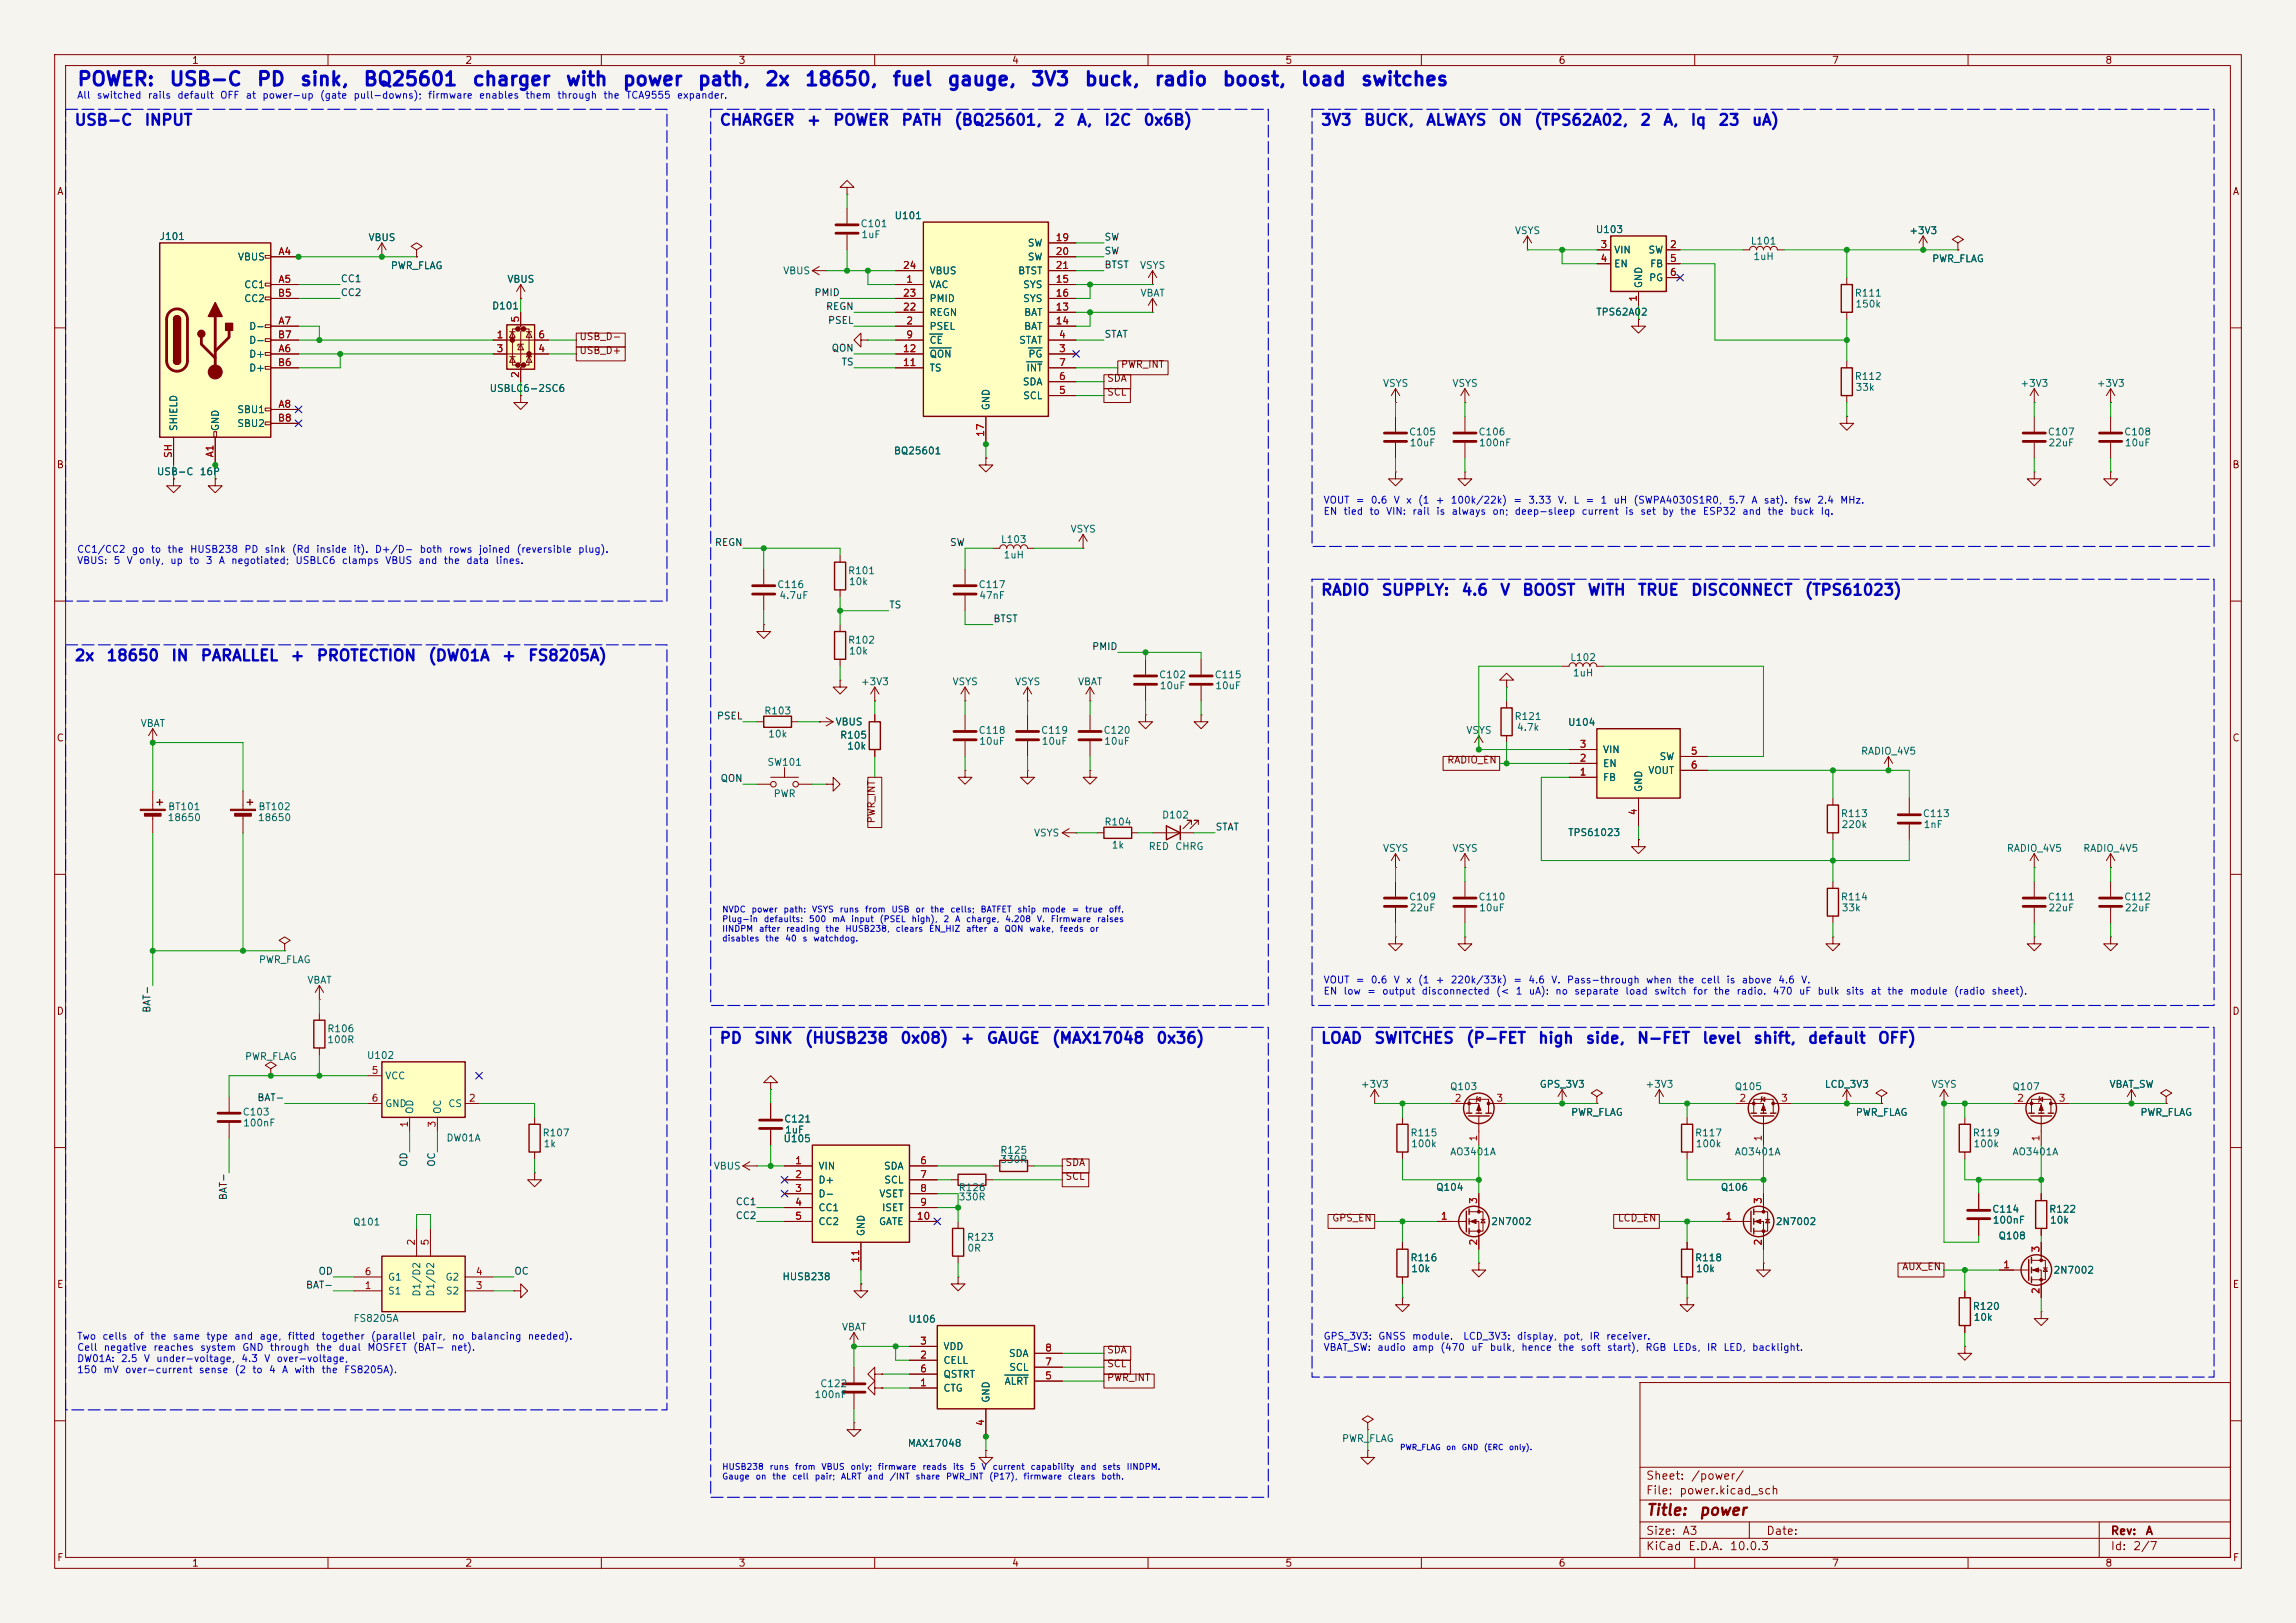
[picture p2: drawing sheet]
<svg xmlns="http://www.w3.org/2000/svg" width="420mm" height="297mm" viewBox="0 0 420 297" stroke-linecap="round" stroke-linejoin="round" font-family="sans-serif">
<defs><g id="words">
<g font-size="2.5" fill="#0000c2">
<text x="14" y="16.3">POWER:</text>
<text x="30.8" y="16.3">USB-C</text>
<text x="46.8" y="16.3">PD</text>
<text x="54.7" y="16.3">sink,</text>
<text x="66.3" y="16.3">BQ25601</text>
<text x="86.3" y="16.3">charger</text>
<text x="103.3" y="16.3">with</text>
<text x="113.7" y="16.3">power</text>
<text x="127.5" y="16.3">path,</text>
<text x="139.8" y="16.3">2x</text>
<text x="147.1" y="16.3">18650,</text>
<text x="163.1" y="16.3">fuel</text>
<text x="173.1" y="16.3">gauge,</text>
<text x="188.4" y="16.3">3V3</text>
<text x="198.2" y="16.3">buck,</text>
<text x="211" y="16.3">radio</text>
<text x="223.5" y="16.3">boost,</text>
<text x="237.8" y="16.3">load</text>
<text x="248.8" y="16.3">switches</text>
</g>
<g font-size="2" fill="#0000c2">
<text x="13.5" y="23.4">USB-C</text>
<text x="26.3" y="23.4">INPUT</text>
<text x="131.5" y="23.4">CHARGER</text>
<text x="147.4" y="23.4">+</text>
<text x="152.2" y="23.4">POWER</text>
<text x="164.8" y="23.4">PATH</text>
<text x="174.4" y="23.4">(BQ25601,</text>
<text x="192.6" y="23.4">2</text>
<text x="196.9" y="23.4">A,</text>
<text x="201.9" y="23.4">I2C</text>
<text x="209" y="23.4">0x6B)</text>
<text x="241.5" y="23.4">3V3</text>
<text x="249.3" y="23.4">BUCK,</text>
<text x="260.7" y="23.4">ALWAYS</text>
<text x="274" y="23.4">ON</text>
<text x="280.5" y="23.4">(TPS62A02,</text>
<text x="299.9" y="23.4">2</text>
<text x="304.1" y="23.4">A,</text>
<text x="309.1" y="23.4">Iq</text>
<text x="314.2" y="23.4">23</text>
<text x="320.3" y="23.4">uA)</text>
<text x="241.5" y="109.5">RADIO</text>
<text x="252.6" y="109.5">SUPPLY:</text>
<text x="267.2" y="109.5">4.6</text>
<text x="274.3" y="109.5">V</text>
<text x="278.3" y="109.5">BOOST</text>
<text x="290.3" y="109.5">WITH</text>
<text x="299.4" y="109.5">TRUE</text>
<text x="309.2" y="109.5">DISCONNECT</text>
<text x="330" y="109.5">(TPS61023)</text>
<text x="13.5" y="121.5">2x</text>
<text x="19.3" y="121.5">18650</text>
<text x="31.2" y="121.5">IN</text>
<text x="36.6" y="121.5">PARALLEL</text>
<text x="53" y="121.5">+</text>
<text x="57.8" y="121.5">PROTECTION</text>
<text x="78.2" y="121.5">(DW01A</text>
<text x="91.7" y="121.5">+</text>
<text x="96.5" y="121.5">FS8205A)</text>
<text x="131.5" y="191.4">PD</text>
<text x="137.8" y="191.4">SINK</text>
<text x="147.1" y="191.4">(HUSB238</text>
<text x="164.6" y="191.4">0x08)</text>
<text x="175.6" y="191.4">+</text>
<text x="180.4" y="191.4">GAUGE</text>
<text x="192.3" y="191.4">(MAX17048</text>
<text x="211.4" y="191.4">0x36)</text>
<text x="241.5" y="191.4">LOAD</text>
<text x="251.3" y="191.4">SWITCHES</text>
<text x="268.1" y="191.4">(P-FET</text>
<text x="281.2" y="191.4">high</text>
<text x="289.9" y="191.4">side,</text>
<text x="299.3" y="191.4">N-FET</text>
<text x="311.3" y="191.4">level</text>
<text x="320.6" y="191.4">shift,</text>
<text x="330.6" y="191.4">default</text>
<text x="343.4" y="191.4">OFF)</text>
</g>
<g font-size="2" fill="#840000">
<text x="301" y="277.8">Title:</text>
<text x="310.7" y="277.8">power</text>
</g>
<g font-size="1.5" fill="#840000">
<text x="301" y="273.8">File:</text>
<text x="301" y="271.1">Sheet:</text>
<text x="307.1" y="273.8">power.kicad_sch</text>
<text x="309.2" y="271.1">/power/</text>
<text x="301" y="281.2">Size:</text>
<text x="307.6" y="281.2">A3</text>
<text x="323" y="281.2">Date:</text>
<text x="386" y="281.2">Rev:</text>
<text x="392.4" y="281.2">A</text>
<text x="301" y="284">KiCad</text>
<text x="308.7" y="284">E.D.A.</text>
<text x="316.3" y="284">10.0.3</text>
<text x="386" y="284">Id:</text>
<text x="390.1" y="284">2/7</text>
</g>
<g font-size="1.3" fill="#840000">
<text x="35" y="12">1</text>
<text x="85" y="12">2</text>
<text x="135" y="12">3</text>
<text x="185" y="12">4</text>
<text x="235" y="12">5</text>
<text x="285" y="12">6</text>
<text x="335" y="12">7</text>
<text x="385" y="12">8</text>
<text x="10.3" y="36">A</text>
<text x="408.3" y="36">A</text>
<text x="105.9" y="65.1">USB_D+</text>
<text x="105.9" y="62.5">USB_D-</text>
<text x="202.4" y="70.2">SDA</text>
<text x="204.9" y="67.6">PWR_INT</text>
<text x="202.4" y="72.7">SCL</text>
<text x="10.3" y="86">B</text>
<text x="408.2" y="86">B</text>
<text x="10.3" y="136">C</text>
<text x="408.2" y="136">C</text>
<text x="264.6" y="140">RADIO_EN</text>
<text x="160.3" y="150.8" transform="rotate(-90 160.3 150.8)">PWR_INT</text>
<text x="10.3" y="186">D</text>
<text x="408.2" y="186">D</text>
<text x="194.8" y="213.7">SDA</text>
<text x="194.8" y="216.2">SCL</text>
<text x="243.6" y="223.8">GPS_EN</text>
<text x="295.8" y="223.8">LCD_EN</text>
<text x="347.8" y="232.7">AUX_EN</text>
<text x="10.3" y="236">E</text>
<text x="408.3" y="236">E</text>
<text x="202.4" y="250.5">SCL</text>
<text x="202.4" y="248">SDA</text>
<text x="202.4" y="253">PWR_INT</text>
<text x="10.3" y="286">F</text>
<text x="35" y="287">1</text>
<text x="85" y="287">2</text>
<text x="135" y="287">3</text>
<text x="185" y="287">4</text>
<text x="235" y="287">5</text>
<text x="285" y="287">6</text>
<text x="335" y="287">7</text>
<text x="385" y="287">8</text>
<text x="408.3" y="286">F</text>
</g>
<g font-size="1.3" fill="#0000c2">
<text x="14" y="18.4">All</text>
<text x="17.6" y="18.4">switched</text>
<text x="26.9" y="18.4">rails</text>
<text x="32.3" y="18.4">default</text>
<text x="40.2" y="18.4">OFF</text>
<text x="44.8" y="18.4">at</text>
<text x="47.9" y="18.4">power-up</text>
<text x="58.4" y="18.4">(gate</text>
<text x="64.6" y="18.4">pull-downs);</text>
<text x="78.2" y="18.4">firmware</text>
<text x="87.5" y="18.4">enables</text>
<text x="96" y="18.4">them</text>
<text x="101.8" y="18.4">through</text>
<text x="110.3" y="18.4">the</text>
<text x="114.4" y="18.4">TCA9555</text>
<text x="123.7" y="18.4">expander.</text>
<text x="242" y="92.5">VOUT</text>
<text x="242" y="94.5">EN</text>
<text x="245.7" y="94.5">tied</text>
<text x="247.9" y="92.5">=</text>
<text x="250.4" y="94.5">to</text>
<text x="250.6" y="92.5">0.6</text>
<text x="253.4" y="94.5">VIN:</text>
<text x="254.8" y="92.5">V</text>
<text x="257.1" y="92.5">x</text>
<text x="258.2" y="94.5">rail</text>
<text x="259.3" y="92.5">(1</text>
<text x="262.5" y="92.5">+</text>
<text x="262.6" y="94.5">is</text>
<text x="265.3" y="92.5">100k/22k)</text>
<text x="265.4" y="94.5">always</text>
<text x="272.9" y="94.5">on;</text>
<text x="276.7" y="92.5">=</text>
<text x="276.9" y="94.5">deep-sleep</text>
<text x="279.4" y="92.5">3.33</text>
<text x="284.9" y="92.5">V.</text>
<text x="287.7" y="92.5">L</text>
<text x="289.2" y="94.5">current</text>
<text x="289.9" y="92.5">=</text>
<text x="292.7" y="92.5">1</text>
<text x="295" y="92.5">uH</text>
<text x="297.1" y="94.5">is</text>
<text x="298.7" y="92.5">(SWPA4030S1R0,</text>
<text x="299.9" y="94.5">set</text>
<text x="303.9" y="94.5">by</text>
<text x="307.2" y="94.5">the</text>
<text x="311.4" y="94.5">ESP32</text>
<text x="316.1" y="92.5">5.7</text>
<text x="318.6" y="94.5">and</text>
<text x="320.3" y="92.5">A</text>
<text x="322.5" y="92.5">sat).</text>
<text x="323.2" y="94.5">the</text>
<text x="327.3" y="94.5">buck</text>
<text x="328" y="92.5">fsw</text>
<text x="332.3" y="92.5">2.4</text>
<text x="332.9" y="94.5">Iq.</text>
<text x="336.5" y="92.5">MHz.</text>
<text x="14" y="101.5">CC1/CC2</text>
<text x="24" y="101.5">go</text>
<text x="27.5" y="101.5">to</text>
<text x="30.5" y="101.5">the</text>
<text x="34.6" y="101.5">HUSB238</text>
<text x="44.6" y="101.5">PD</text>
<text x="48.3" y="101.5">sink</text>
<text x="53.3" y="101.5">(Rd</text>
<text x="57.7" y="101.5">inside</text>
<text x="64.5" y="101.5">it).</text>
<text x="68.5" y="101.5">D+/D-</text>
<text x="76.7" y="101.5">both</text>
<text x="82" y="101.5">rows</text>
<text x="87.5" y="101.5">joined</text>
<text x="94.4" y="101.5">(reversible</text>
<text x="105.6" y="101.5">plug).</text>
<text x="14" y="103.5">VBUS:</text>
<text x="20.7" y="103.5">5</text>
<text x="23.1" y="103.5">V</text>
<text x="25.3" y="103.5">only,</text>
<text x="31" y="103.5">up</text>
<text x="34.5" y="103.5">to</text>
<text x="37.5" y="103.5">3</text>
<text x="39.9" y="103.5">A</text>
<text x="42.2" y="103.5">negotiated;</text>
<text x="53.9" y="103.5">USBLC6</text>
<text x="62.4" y="103.5">clamps</text>
<text x="70.4" y="103.5">VBUS</text>
<text x="76.4" y="103.5">and</text>
<text x="81" y="103.5">the</text>
<text x="85.2" y="103.5">data</text>
<text x="90.5" y="103.5">lines.</text>
<text x="242" y="180.3">VOUT</text>
<text x="242" y="182.3">EN</text>
<text x="245.7" y="182.3">low</text>
<text x="247.9" y="180.3">=</text>
<text x="250" y="182.3">=</text>
<text x="250.6" y="180.3">0.6</text>
<text x="252.7" y="182.3">output</text>
<text x="254.8" y="180.3">V</text>
<text x="257.1" y="180.3">x</text>
<text x="259.3" y="180.3">(1</text>
<text x="259.9" y="182.3">disconnected</text>
<text x="262.5" y="180.3">+</text>
<text x="265.3" y="180.3">220k/33k)</text>
<text x="273.6" y="182.3">(&lt;</text>
<text x="276.7" y="180.3">=</text>
<text x="277.1" y="182.3">1</text>
<text x="279.4" y="180.3">4.6</text>
<text x="279.5" y="182.3">uA):</text>
<text x="283.6" y="180.3">V.</text>
<text x="284.4" y="182.3">no</text>
<text x="286.5" y="180.3">Pass-through</text>
<text x="287.9" y="182.3">separate</text>
<text x="297.2" y="182.3">load</text>
<text x="301" y="180.3">when</text>
<text x="302.5" y="182.3">switch</text>
<text x="306.9" y="180.3">the</text>
<text x="309.6" y="182.3">for</text>
<text x="311" y="180.3">cell</text>
<text x="313.4" y="182.3">the</text>
<text x="315.7" y="180.3">is</text>
<text x="317.5" y="182.3">radio.</text>
<text x="318.5" y="180.3">above</text>
<text x="324.1" y="182.3">470</text>
<text x="325.2" y="180.3">4.6</text>
<text x="328.9" y="182.3">uF</text>
<text x="329.4" y="180.3">V.</text>
<text x="332.4" y="182.3">bulk</text>
<text x="337.5" y="182.3">sits</text>
<text x="342.1" y="182.3">at</text>
<text x="345.1" y="182.3">the</text>
<text x="349.3" y="182.3">module</text>
<text x="357.3" y="182.3">(radio</text>
<text x="364.2" y="182.3">sheet).</text>
<text x="14" y="245.5">Two</text>
<text x="18.6" y="245.5">cells</text>
<text x="24.3" y="245.5">of</text>
<text x="27.4" y="245.5">the</text>
<text x="31.5" y="245.5">same</text>
<text x="37.6" y="245.5">type</text>
<text x="42.7" y="245.5">and</text>
<text x="47.4" y="245.5">age,</text>
<text x="52.5" y="245.5">fitted</text>
<text x="58.7" y="245.5">together</text>
<text x="67.7" y="245.5">(parallel</text>
<text x="77.1" y="245.5">pair,</text>
<text x="82.5" y="245.5">no</text>
<text x="86" y="245.5">balancing</text>
<text x="96.4" y="245.5">needed).</text>
<text x="242" y="245.5">GPS_3V3:</text>
<text x="252" y="245.5">GNSS</text>
<text x="258.2" y="245.5">module.</text>
<text x="267.5" y="245.5">LCD_3V3:</text>
<text x="277.4" y="245.5">display,</text>
<text x="285.8" y="245.5">pot,</text>
<text x="290.6" y="245.5">IR</text>
<text x="293.7" y="245.5">receiver.</text>
<text x="14" y="247.5">Cell</text>
<text x="14" y="249.6">DW01A:</text>
<text x="14" y="251.6">150</text>
<text x="18.8" y="251.6">mV</text>
<text x="18.9" y="247.5">negative</text>
<text x="22" y="249.6">2.5</text>
<text x="22.8" y="251.6">over-current</text>
<text x="26.2" y="249.6">V</text>
<text x="28" y="247.5">reaches</text>
<text x="28.5" y="249.6">under-voltage,</text>
<text x="36.3" y="251.6">sense</text>
<text x="36.5" y="247.5">system</text>
<text x="42.8" y="251.6">(2</text>
<text x="44" y="249.6">4.3</text>
<text x="44.2" y="247.5">GND</text>
<text x="46" y="251.6">to</text>
<text x="48.2" y="249.6">V</text>
<text x="49.1" y="251.6">4</text>
<text x="49.2" y="247.5">through</text>
<text x="50.5" y="249.6">over-voltage,</text>
<text x="51.5" y="251.6">A</text>
<text x="53.7" y="251.6">with</text>
<text x="57.7" y="247.5">the</text>
<text x="58.7" y="251.6">the</text>
<text x="61.8" y="247.5">dual</text>
<text x="62.8" y="251.6">FS8205A).</text>
<text x="67.1" y="247.5">MOSFET</text>
<text x="75.5" y="247.5">(BAT-</text>
<text x="82.4" y="247.5">net).</text>
<text x="242" y="247.5">VBAT_SW:</text>
<text x="251.8" y="247.5">audio</text>
<text x="258.2" y="247.5">amp</text>
<text x="263.4" y="247.5">(470</text>
<text x="269" y="247.5">uF</text>
<text x="272.4" y="247.5">bulk,</text>
<text x="278.2" y="247.5">hence</text>
<text x="284.9" y="247.5">the</text>
<text x="289" y="247.5">soft</text>
<text x="293.8" y="247.5">start),</text>
<text x="300.9" y="247.5">RGB</text>
<text x="305.9" y="247.5">LEDs,</text>
<text x="312.1" y="247.5">IR</text>
<text x="315.2" y="247.5">LED,</text>
<text x="320.4" y="247.5">backlight.</text>
</g>
<g font-size="1.3" fill="#006464">
<text x="157.3" y="41.9">C101</text>
<text x="163.5" y="40.4">U101</text>
<text x="29.1" y="44.2">J101</text>
<text x="43.4" y="48">VBUS</text>
<text x="67.3" y="44.4">VBUS</text>
<text x="157.5" y="43.9">1uF</text>
<text x="187.9" y="45.4">SW</text>
<text x="187.9" y="48">SW</text>
<text x="277" y="43.2">VSYS</text>
<text x="291.8" y="43">U103</text>
<text x="295.1" y="46.7">VIN</text>
<text x="301.4" y="46.7">SW</text>
<text x="320.2" y="45.1">L101</text>
<text x="320.6" y="47.9">1uH</text>
<text x="349.1" y="43.2">+3V3</text>
<text x="44.6" y="53">CC1</text>
<text x="71.4" y="49.6">PWR_FLAG</text>
<text x="92.7" y="52">VBUS</text>
<text x="143.2" y="50.5">VBUS</text>
<text x="169.9" y="53">VAC</text>
<text x="169.9" y="50.5">VBUS</text>
<text x="186.1" y="50.5">BTST</text>
<text x="187" y="53">SYS</text>
<text x="208.4" y="49.5">VSYS</text>
<text x="295.1" y="49.2">EN</text>
<text x="300.7" y="52.8" transform="rotate(-90 300.7 52.8)">GND</text>
<text x="301.5" y="51.8">PG</text>
<text x="301.7" y="49.2">FB</text>
<text x="353.3" y="48.3">PWR_FLAG</text>
<text x="44.6" y="55.6">CC2</text>
<text x="89.9" y="56.9">D101</text>
<text x="169.9" y="58.1">REGN</text>
<text x="169.9" y="55.6">PMID</text>
<text x="187" y="55.6">SYS</text>
<text x="187.2" y="58.1">BAT</text>
<text x="208.5" y="54.6">VBAT</text>
<text x="291.9" y="58.1">TPS62A02</text>
<text x="339.2" y="54.6">R111</text>
<text x="339.3" y="56.6">150k</text>
<text x="45.5" y="65.7">D+</text>
<text x="45.5" y="60.7">D-</text>
<text x="45.5" y="63.2">D-</text>
<text x="169.9" y="60.7">PSEL</text>
<text x="169.9" y="63.2">CE</text>
<text x="169.9" y="65.7">QON</text>
<text x="186.3" y="63.2">STAT</text>
<text x="187.2" y="60.7">BAT</text>
<text x="188" y="65.7">PG</text>
<text x="45.5" y="68.3">D+</text>
<text x="169.9" y="68.3">TS</text>
<text x="187" y="70.8">SDA</text>
<text x="187.6" y="68.3">INT</text>
<text x="252.9" y="71.1">VSYS</text>
<text x="265.6" y="71.1">VSYS</text>
<text x="339.2" y="69.8">R112</text>
<text x="339.3" y="71.8">33k</text>
<text x="369.5" y="71.1">+3V3</text>
<text x="383.4" y="71.1">+3V3</text>
<text x="43.3" y="75.9">SBU1</text>
<text x="89.5" y="72">USBLC6-2SC6</text>
<text x="181.3" y="75.2" transform="rotate(-90 181.3 75.2)">GND</text>
<text x="187" y="73.4">SCL</text>
<text x="32.7" y="79" transform="rotate(-90 32.7 79)">SHIELD</text>
<text x="40.3" y="79" transform="rotate(-90 40.3 79)">GND</text>
<text x="43.3" y="78.4">SBU2</text>
<text x="163.4" y="83.5">BQ25601</text>
<text x="257.6" y="80">C105</text>
<text x="257.8" y="82">10uF</text>
<text x="270.3" y="80">C106</text>
<text x="270.4" y="82">100nF</text>
<text x="374.5" y="80">C107</text>
<text x="374.6" y="82">22uF</text>
<text x="388.4" y="80">C108</text>
<text x="388.6" y="82">10uF</text>
<text x="28.6" y="87.3">USB-C</text>
<text x="36.4" y="87.3">16P</text>
<text x="183" y="99.7">L103</text>
<text x="195.7" y="97.8">VSYS</text>
<text x="142.1" y="107.9">C116</text>
<text x="155" y="105.4">R101</text>
<text x="155.2" y="107.4">10k</text>
<text x="178.9" y="107.9">C117</text>
<text x="183.5" y="102.5">1uH</text>
<text x="142.5" y="109.9">4.7uF</text>
<text x="179" y="109.9">47nF</text>
<text x="155" y="118.1">R102</text>
<text x="155.2" y="120.1">10k</text>
<text x="157.4" y="125.7">+3V3</text>
<text x="174.1" y="125.7">VSYS</text>
<text x="185.6" y="125.7">VSYS</text>
<text x="197.1" y="125.7">VBAT</text>
<text x="211.9" y="124.4">C102</text>
<text x="222.1" y="124.4">C115</text>
<text x="287.1" y="121.3">L102</text>
<text x="287.6" y="124.1">1uH</text>
<text x="139.7" y="131">R103</text>
<text x="212" y="126.4">10uF</text>
<text x="222.2" y="126.4">10uF</text>
<text x="25.6" y="133.3">VBAT</text>
<text x="140.4" y="135.3">10k</text>
<text x="152.7" y="133.1">VBUS</text>
<text x="153.6" y="135.5">R105</text>
<text x="154.9" y="137.5">10k</text>
<text x="178.9" y="134.6">C118</text>
<text x="179" y="136.6">10uF</text>
<text x="190.3" y="134.6">C119</text>
<text x="190.4" y="136.6">10uF</text>
<text x="201.8" y="134.6">C120</text>
<text x="201.9" y="136.6">10uF</text>
<text x="268.1" y="134.6">VSYS</text>
<text x="276.9" y="132.1">R121</text>
<text x="277.4" y="134.1">4.7k</text>
<text x="286.7" y="133.1">U104</text>
<text x="140.3" y="140.4">SW101</text>
<text x="293.1" y="143.2">FB</text>
<text x="293.1" y="140.7">EN</text>
<text x="293.1" y="138.1">VIN</text>
<text x="301.4" y="141.9">VOUT</text>
<text x="303.5" y="139.4">SW</text>
<text x="340.3" y="138.4">RADIO_4V5</text>
<text x="30.6" y="148.6">BT101</text>
<text x="47.2" y="148.6">BT102</text>
<text x="141.4" y="146.2">PWR</text>
<text x="300.7" y="145" transform="rotate(-90 300.7 145)">GND</text>
<text x="336.6" y="149.8">R113</text>
<text x="351.6" y="149.8">C113</text>
<text x="30.6" y="150.6">18650</text>
<text x="47.1" y="150.6">18650</text>
<text x="189" y="153.4">VSYS</text>
<text x="201.9" y="151.4">R104</text>
<text x="203.2" y="155.6">1k</text>
<text x="210" y="155.8">RED</text>
<text x="212.5" y="150.1">D102</text>
<text x="214.9" y="155.8">CHRG</text>
<text x="286.7" y="153.3">TPS61023</text>
<text x="336.8" y="151.8">220k</text>
<text x="351.8" y="151.8">1nF</text>
<text x="252.9" y="156.2">VSYS</text>
<text x="265.6" y="156.2">VSYS</text>
<text x="367" y="156.2">RADIO_4V5</text>
<text x="381" y="156.2">RADIO_4V5</text>
<text x="257.6" y="165.1">C109</text>
<text x="257.8" y="167.1">22uF</text>
<text x="270.3" y="165.1">C110</text>
<text x="270.5" y="167.1">10uF</text>
<text x="336.6" y="165.1">R114</text>
<text x="336.8" y="167.1">33k</text>
<text x="374.5" y="165.1">C111</text>
<text x="374.6" y="167.1">22uF</text>
<text x="388.4" y="165.1">C112</text>
<text x="388.6" y="167.1">22uF</text>
<text x="47.3" y="176.6">PWR_FLAG</text>
<text x="56.1" y="180.3">VBAT</text>
<text x="59.8" y="189.2">R106</text>
<text x="59.8" y="191.2">100R</text>
<text x="44.7" y="194.3">PWR_FLAG</text>
<text x="67" y="194.1">U102</text>
<text x="70.4" y="197.8">VCC</text>
<text x="70.4" y="202.9">GND</text>
<text x="75.9" y="204" transform="rotate(-90 75.9 204)">OD</text>
<text x="81" y="204" transform="rotate(-90 81 204)">OC</text>
<text x="81.9" y="202.9">CS</text>
<text x="248.8" y="199.4">+3V3</text>
<text x="265.1" y="199.8">Q103</text>
<text x="281.5" y="199.4">GPS_3V3</text>
<text x="300.9" y="199.4">+3V3</text>
<text x="317.2" y="199.8">Q105</text>
<text x="333.7" y="199.4">LCD_3V3</text>
<text x="353.2" y="199.4">VSYS</text>
<text x="368" y="199.8">Q107</text>
<text x="385.8" y="199.4">VBAT_SW</text>
<text x="44.3" y="204.4">C103</text>
<text x="44.4" y="206.4">100nF</text>
<text x="81.6" y="209.2">DW01A</text>
<text x="99.1" y="208.3">R107</text>
<text x="143.2" y="209.3">U105</text>
<text x="143.3" y="205.7">C121</text>
<text x="143.5" y="207.7">1uF</text>
<text x="257.9" y="208.3">R115</text>
<text x="287.3" y="204.5">PWR_FLAG</text>
<text x="310" y="208.3">R117</text>
<text x="339.4" y="204.5">PWR_FLAG</text>
<text x="360.8" y="208.3">R119</text>
<text x="391.4" y="204.5">PWR_FLAG</text>
<text x="99.3" y="210.3">1k</text>
<text x="130.5" y="214.3">VBUS</text>
<text x="149.6" y="214.3">VIN</text>
<text x="161.6" y="214.3">SDA</text>
<text x="182.9" y="211.4">R125</text>
<text x="182.9" y="213.1">330R</text>
<text x="258" y="210.3">100k</text>
<text x="265.2" y="211.7">AO3401A</text>
<text x="310.1" y="210.3">100k</text>
<text x="317.2" y="211.7">AO3401A</text>
<text x="360.9" y="210.3">100k</text>
<text x="368" y="211.7">AO3401A</text>
<text x="149.6" y="216.9">D+</text>
<text x="149.6" y="219.4">D-</text>
<text x="149.6" y="222">CC1</text>
<text x="160.7" y="219.4">VSET</text>
<text x="161.2" y="222">ISET</text>
<text x="161.6" y="216.9">SCL</text>
<text x="175.2" y="218.3">R126</text>
<text x="175.2" y="220">330R</text>
<text x="262.6" y="218.2">Q104</text>
<text x="314.7" y="218.2">Q106</text>
<text x="64.5" y="224.6">Q101</text>
<text x="149.6" y="224.5">CC2</text>
<text x="158.5" y="226.3" transform="rotate(-90 158.5 226.3)">GND</text>
<text x="160.7" y="224.5">GATE</text>
<text x="176.8" y="227.4">R123</text>
<text x="272.7" y="224.5">2N7002</text>
<text x="324.7" y="224.5">2N7002</text>
<text x="364.3" y="222.2">C114</text>
<text x="364.4" y="224.2">100nF</text>
<text x="365.5" y="227.1">Q108</text>
<text x="374.7" y="222.2">R122</text>
<text x="374.9" y="224.2">10k</text>
<text x="176.9" y="229.4">0R</text>
<text x="257.9" y="231.1">R116</text>
<text x="258" y="233.1">10k</text>
<text x="310" y="231.1">R118</text>
<text x="310.1" y="233.1">10k</text>
<text x="375.5" y="233.4">2N7002</text>
<text x="70.9" y="237.2">S1</text>
<text x="70.9" y="234.7">G1</text>
<text x="77.2" y="237.4" transform="rotate(-90 77.2 237.4)">D1/D2</text>
<text x="79.7" y="237.4" transform="rotate(-90 79.7 237.4)">D1/D2</text>
<text x="81.4" y="234.7">G2</text>
<text x="81.5" y="237.2">S2</text>
<text x="143" y="234.6">HUSB238</text>
<text x="64.6" y="242.2">FS8205A</text>
<text x="153.9" y="243.8">VBAT</text>
<text x="166.1" y="242.3">U106</text>
<text x="360.8" y="240">R120</text>
<text x="360.9" y="242">10k</text>
<text x="172.5" y="249.9">CELL</text>
<text x="172.5" y="247.4">VDD</text>
<text x="184.4" y="248.6">SDA</text>
<text x="184.5" y="251.2">SCL</text>
<text x="148.9" y="256.2">100nF</text>
<text x="149.9" y="254.2">C122</text>
<text x="172.5" y="255">CTG</text>
<text x="172.5" y="252.4">QSTRT</text>
<text x="181.3" y="256.8" transform="rotate(-90 181.3 256.8)">GND</text>
<text x="183.7" y="253.7">ALRT</text>
<text x="165.9" y="265.1">MAX17048</text>
<text x="245.4" y="264.2">PWR_FLAG</text>
</g>
<g font-size="1.3" fill="#a90000">
<text x="50.8" y="47">A4</text>
<text x="193" y="44.4">19</text>
<text x="193" y="47">20</text>
<text x="292.7" y="45.7">3</text>
<text x="305.4" y="45.7">2</text>
<text x="50.8" y="52">A5</text>
<text x="165.1" y="49.5">24</text>
<text x="165.7" y="52">1</text>
<text x="193" y="52">15</text>
<text x="193" y="49.5">21</text>
<text x="292.7" y="48.2">4</text>
<text x="305.4" y="48.2">5</text>
<text x="305.4" y="50.8">6</text>
<text x="50.7" y="54.6">B5</text>
<text x="50.8" y="59.7">A7</text>
<text x="95.2" y="59.1" transform="rotate(-90 95.2 59.1)">5</text>
<text x="165.1" y="57.1">22</text>
<text x="165.1" y="54.6">23</text>
<text x="165.7" y="59.7">2</text>
<text x="193" y="57.1">13</text>
<text x="193" y="59.7">14</text>
<text x="193" y="54.6">16</text>
<text x="299.7" y="55.3" transform="rotate(-90 299.7 55.3)">1</text>
<text x="50.7" y="62.2">B7</text>
<text x="50.8" y="64.7">A6</text>
<text x="90.7" y="62.2">1</text>
<text x="90.7" y="64.7">3</text>
<text x="98.4" y="64.7">4</text>
<text x="98.4" y="62.2">6</text>
<text x="165.1" y="64.7">12</text>
<text x="165.7" y="62.2">9</text>
<text x="193.6" y="64.7">3</text>
<text x="193.6" y="62.2">4</text>
<text x="50.7" y="67.3">B6</text>
<text x="95.2" y="69.3" transform="rotate(-90 95.2 69.3)">2</text>
<text x="165.1" y="67.3">11</text>
<text x="193.6" y="69.8">6</text>
<text x="193.6" y="67.3">7</text>
<text x="50.7" y="77.4">B8</text>
<text x="50.8" y="74.9">A8</text>
<text x="193.6" y="72.4">5</text>
<text x="31.7" y="83.9" transform="rotate(-90 31.7 83.9)">SH</text>
<text x="39.3" y="83.8" transform="rotate(-90 39.3 83.8)">A1</text>
<text x="180.3" y="80.1" transform="rotate(-90 180.3 80.1)">17</text>
<text x="288.9" y="137.1">3</text>
<text x="288.9" y="142.2">1</text>
<text x="288.9" y="139.7">2</text>
<text x="309.2" y="138.4">5</text>
<text x="309.2" y="140.9">6</text>
<text x="299.7" y="149.3" transform="rotate(-90 299.7 149.3)">4</text>
<text x="67.9" y="196.8">5</text>
<text x="67.9" y="201.9">6</text>
<text x="85.7" y="201.9">2</text>
<text x="266" y="201.9">2</text>
<text x="273.6" y="201.9">3</text>
<text x="318.1" y="201.9">2</text>
<text x="325.7" y="201.9">3</text>
<text x="368.9" y="201.9">2</text>
<text x="376.5" y="201.9">3</text>
<text x="74.9" y="206.4" transform="rotate(-90 74.9 206.4)">1</text>
<text x="80" y="206.4" transform="rotate(-90 80 206.4)">3</text>
<text x="270.5" y="209" transform="rotate(-90 270.5 209)">1</text>
<text x="322.6" y="209" transform="rotate(-90 322.6 209)">1</text>
<text x="373.4" y="209" transform="rotate(-90 373.4 209)">1</text>
<text x="145.3" y="213.3">1</text>
<text x="145.3" y="215.9">2</text>
<text x="168.2" y="213.3">6</text>
<text x="168.2" y="215.9">7</text>
<text x="145.3" y="218.4">3</text>
<text x="145.3" y="221">4</text>
<text x="168.2" y="218.4">8</text>
<text x="168.2" y="221">9</text>
<text x="270.5" y="220.4" transform="rotate(-90 270.5 220.4)">3</text>
<text x="322.6" y="220.4" transform="rotate(-90 322.6 220.4)">3</text>
<text x="145.3" y="223.5">5</text>
<text x="167.6" y="223.5">10</text>
<text x="263.5" y="223.5">1</text>
<text x="315.5" y="223.5">1</text>
<text x="66.6" y="233.7">6</text>
<text x="76.2" y="228" transform="rotate(-90 76.2 228)">2</text>
<text x="78.7" y="228" transform="rotate(-90 78.7 228)">5</text>
<text x="86.9" y="233.7">4</text>
<text x="157.5" y="231.2" transform="rotate(-90 157.5 231.2)">11</text>
<text x="270.5" y="228" transform="rotate(-90 270.5 228)">2</text>
<text x="322.6" y="228" transform="rotate(-90 322.6 228)">2</text>
<text x="366.3" y="232.4">1</text>
<text x="373.4" y="229.3" transform="rotate(-90 373.4 229.3)">3</text>
<text x="66.6" y="236.2">1</text>
<text x="86.9" y="236.2">3</text>
<text x="373.4" y="236.9" transform="rotate(-90 373.4 236.9)">2</text>
<text x="168.2" y="248.9">2</text>
<text x="168.2" y="246.4">3</text>
<text x="168.2" y="251.4">6</text>
<text x="191.1" y="250.2">7</text>
<text x="191.1" y="247.6">8</text>
<text x="168.2" y="254">1</text>
<text x="191.1" y="252.7">5</text>
<text x="180.3" y="261.1" transform="rotate(-90 180.3 261.1)">4</text>
</g>
<g font-size="1.3" fill="#0f0f0f">
<text x="201.9" y="44.3">SW</text>
<text x="201.9" y="46.9">SW</text>
<text x="62.2" y="51.9">CC1</text>
<text x="201.9" y="49.4">BTST</text>
<text x="62.2" y="54.5">CC2</text>
<text x="148.9" y="54.5">PMID</text>
<text x="151" y="57">REGN</text>
<text x="151.4" y="59.6">PSEL</text>
<text x="152" y="64.6">QON</text>
<text x="201.9" y="62.1">STAT</text>
<text x="153.8" y="67.2">TS</text>
<text x="130.7" y="100.2">REGN</text>
<text x="173.7" y="100.2">SW</text>
<text x="162.6" y="111.6">TS</text>
<text x="181.6" y="114.2">BTST</text>
<text x="199.7" y="119.3">PMID</text>
<text x="131" y="132">PSEL</text>
<text x="131.7" y="143.4">QON</text>
<text x="222.2" y="152.3">STAT</text>
<text x="27.8" y="185.4" transform="rotate(-90 27.8 185.4)">BAT-</text>
<text x="47" y="201.8">BAT-</text>
<text x="74.8" y="213.6" transform="rotate(-90 74.8 213.6)">OD</text>
<text x="79.9" y="213.6" transform="rotate(-90 79.9 213.6)">OC</text>
<text x="41.8" y="219.7" transform="rotate(-90 41.8 219.7)">BAT-</text>
<text x="134.5" y="220.9">CC1</text>
<text x="134.5" y="223.4">CC2</text>
<text x="58.2" y="233.6">OD</text>
<text x="94" y="233.6">OC</text>
<text x="55.9" y="236.1">BAT-</text>
</g>
<g font-size="1.1" fill="#0000c2">
<text x="132" y="167.2">NVDC</text>
<text x="137.4" y="167.2">power</text>
<text x="143.2" y="167.2">path:</text>
<text x="148.4" y="167.2">VSYS</text>
<text x="153.5" y="167.2">runs</text>
<text x="158.1" y="167.2">from</text>
<text x="163" y="167.2">USB</text>
<text x="167.3" y="167.2">or</text>
<text x="170.1" y="167.2">the</text>
<text x="173.7" y="167.2">cells;</text>
<text x="179.3" y="167.2">BATFET</text>
<text x="186" y="167.2">ship</text>
<text x="190.5" y="167.2">mode</text>
<text x="196" y="167.2">=</text>
<text x="198.4" y="167.2">true</text>
<text x="202.7" y="167.2">off.</text>
<text x="132" y="169">Plug-in</text>
<text x="132" y="170.8">IINDPM</text>
<text x="132" y="172.5">disables</text>
<text x="138.7" y="170.8">after</text>
<text x="139.6" y="169">defaults:</text>
<text x="139.9" y="172.5">the</text>
<text x="143.5" y="172.5">40</text>
<text x="143.7" y="170.8">reading</text>
<text x="146.7" y="172.5">s</text>
<text x="147.9" y="169">500</text>
<text x="148.7" y="172.5">watchdog.</text>
<text x="150.9" y="170.8">the</text>
<text x="152.1" y="169">mA</text>
<text x="154.5" y="170.8">HUSB238,</text>
<text x="155.6" y="169">input</text>
<text x="160.8" y="169">(PSEL</text>
<text x="163.7" y="170.8">clears</text>
<text x="166.6" y="169">high),</text>
<text x="169.8" y="170.8">EN_HIZ</text>
<text x="172.5" y="169">2</text>
<text x="174.6" y="169">A</text>
<text x="176.6" y="170.8">after</text>
<text x="176.6" y="169">charge,</text>
<text x="181.6" y="170.8">a</text>
<text x="183.6" y="170.8">QON</text>
<text x="183.8" y="169">4.208</text>
<text x="188.2" y="170.8">wake,</text>
<text x="189.6" y="169">V.</text>
<text x="192.1" y="169">Firmware</text>
<text x="193.7" y="170.8">feeds</text>
<text x="199.2" y="170.8">or</text>
<text x="200.6" y="169">raises</text>
<text x="132" y="269.2">HUSB238</text>
<text x="140.7" y="269.2">runs</text>
<text x="145.3" y="269.2">from</text>
<text x="150.2" y="269.2">VBUS</text>
<text x="155.5" y="269.2">only;</text>
<text x="160.5" y="269.2">firmware</text>
<text x="168.6" y="269.2">reads</text>
<text x="174.2" y="269.2">its</text>
<text x="177.3" y="269.2">5</text>
<text x="179.4" y="269.2">V</text>
<text x="181.5" y="269.2">current</text>
<text x="188.4" y="269.2">capability</text>
<text x="197.5" y="269.2">and</text>
<text x="201.6" y="269.2">sets</text>
<text x="206" y="269.2">IINDPM.</text>
<text x="132" y="271">Gauge</text>
<text x="138.1" y="271">on</text>
<text x="141.2" y="271">the</text>
<text x="144.8" y="271">cell</text>
<text x="148.9" y="271">pair;</text>
<text x="153.7" y="271">ALRT</text>
<text x="158.6" y="271">and</text>
<text x="162.6" y="271">/INT</text>
<text x="167.4" y="271">share</text>
<text x="172.9" y="271">PWR_INT</text>
<text x="180.8" y="271">(P17),</text>
<text x="187.1" y="271">firmware</text>
<text x="195.2" y="271">clears</text>
<text x="201.3" y="271">both.</text>
</g>
<g font-size="1" fill="#0000c2">
<text x="256" y="265.6">PWR_FLAG</text>
<text x="264.4" y="265.6">on</text>
<text x="267.3" y="265.6">GND</text>
<text x="271.3" y="265.6">(ERC</text>
<text x="275.9" y="265.6">only).</text>
</g>
</g></defs>
<path d="M0 0h420v297h-420z" fill="#f5f4ef" stroke="#f5f4ef" stroke-width=".18"/>
<g fill="none" stroke="#840000" stroke-width=".18">
<path d="M10 10h400v277h-400zM12 12h396v273h-396zM60 10v2M110 10v2M160 10v2M210 10v2M260 10v2M310 10v2M360 10v2M10 60h2M408 60h2M31.7 87.6v1.3h1.3l-1.3 1.3-1.2-1.3h1.2"/>
<path d="M31.7 87.6h.1M10 110h2M139.7 114.3v1.3h1.3l-1.3 1.2-1.3-1.2h1.3M139.7 114.3h.1M139.7 104.1v2.8M139.7 109v2.8M408 110h2M27.9 135.9h.1M27.9 133.4l-.7 1.2M27.9 133.4l.8 1.2M27.9 133.4v2.5M153.7 124.5v1.2h1.2l-1.2 1.3-1.3-1.3h1.3"/>
<path d="M153.7 124.5h.1M10 160h2M27.9 144.8v3.3M27.9 149.1v3.3M44.4 144.8v3.3M44.4 149.1v3.3M138.4 143.5h2.6M141 142.2h5M143.5 140.5v1.7M146 143.5h2.6M408 160h2M58.4 182.9h.1"/>
<path d="M58.4 180.3l-.7 1.3M58.4 180.3l.8 1.3M58.4 180.3v2.6M285.7 199.4l-.7 1.3M285.7 199.4l.8 1.3M285.7 199.4v2.5M303.5 199.4l-.7 1.3M303.5 199.4l.8 1.3M303.5 199.4v2.5M355.6 199.4l-.8 1.3M355.6 199.4l.8 1.3M355.6 199.4v2.5"/>
<path d="M389.9 199.4l-.8 1.3M389.9 199.4l.8 1.3M389.9 199.4v2.5M10 210h2M270.5 218.4v3.3M285.7 201.9h.1M303.5 201.9h.1M355.6 201.9h.1M359.4 204.5v1.2M359.4 210.8v1.3M368.3 201.9h5.1v1.8M371.6 203.7v-2.5h3.6v2.5"/>
<path d="M373 201.2l.6-.4v.7zM373.1 200.7l-.1 .1v.7l-.1 .2M373.4 204.2v5.4M375.2 201.9h3.3M389.9 201.9h.1M396.2 200.7l1.1-.7-1.1-.6-1 .6 1 .7v1.2M396.2 201.9h.1M408 210h2M262.9 223.5h5.3M268.7 221.7h2.6v3.6h-2.6M268.7 223.5h1.8v5.1M270.9 223.1h.8"/>
<path d="M271.3 223.1l.4 .7h-.8zM300 253h108v32h-108zM10 260h2M250.2 260.3l1-.6-1-.6-1 .6 1 .6v1.3M250.2 261.6h.1M300 278.5h108M300 274.5h108M300 268.5h108M320 278.5v3M384 278.5v6.5M408 260h2M60 285v2"/>
<path d="M110 285v2M160 285v2M210 285v2M260 285v2M300 281.5h108M310 285v2M360 285v2"/>
<circle cx="141.5" cy="143.5" r=".51"/>
<circle cx="145.5" cy="143.5" r=".51"/>
</g>
<g fill="none" stroke="#840000" stroke-width=".25">
<path d="M28.7 146.8h1M29.2 146.3v1M45.2 146.8h1M45.7 146.3v1M358.4 205.7h2v5.1h-2zM371.1 203.7h1M371.5 204.2h3.8M372.9 203.7h1M374.6 203.7h1.1M268.2 221.6v3.8M268.7 221.2v1M268.7 223v1"/>
<path d="M268.7 224.8v1"/>
<circle cx="373.4" cy="202.8" r="2.79"/>
<circle cx="269.6" cy="223.5" r="2.79"/>
</g>
<g fill="#840000" stroke="#840000" stroke-width=".18">
<path d="M25.7 148.1h4.5v.2h-4.5z"/>
<path d="M26.4 148.8h3.1v.6h-3.1z"/>
<path d="M269 223.5l1-.4v.8z"/>
<path d="M373.4 202.2l.4 1h-.8z"/>
<path d="M42.2 148.1h4.5v.2h-4.5z"/>
<path d="M42.9 148.8h3.1v.6h-3.1z"/>
<circle cx="270.5" cy="221.7" r=".25"/>
<circle cx="270.5" cy="225.3" r=".25"/>
<circle cx="375.2" cy="201.9" r=".25"/>
<circle cx="371.6" cy="201.9" r=".25"/>
</g>
<path d="M137.7 107.2h4M137.7 108.7h4" fill="none" stroke="#840000" stroke-width=".51"/>
<path d="M292.1 133.4h15.2v12.7h-15.2z" fill="#ffffc2"/>
<g fill="none" stroke="#840000" stroke-width=".25">
<path d="M152.7 102.9h2v5.1h-2zM152.7 115.6h2v5.1h-2zM139.7 131.1h5.1v2h-5.1zM159 132.1h2v5.1h-2zM274.6 129.5h2v5.1h-2zM292.1 133.4h15.2v12.7h-15.2zM201.9 151.4h5.1v2h-5.1zM334.3 147.3h2v5.1h-2zM334.3 162.6h2v5h-2zM320.3 203.7h1M320.7 204.2h3.8M322.1 203.7h1"/>
<path d="M323.8 203.7h1.1M372.4 219.7h2v5.1h-2zM307.6 228.6h2v5.1h-2zM358.4 237.5h2v5.1h-2zM371.1 230.5v3.8M371.6 230.1v1M371.6 231.9v1M371.6 233.7v1"/>
<circle cx="322.6" cy="202.8" r="2.79"/>
<circle cx="372.5" cy="232.4" r="2.79"/>
</g>
<g fill="none" stroke="#840000" stroke-width=".18">
<path d="M279.4 45.7h.1M279.4 43.2l-.8 1.3M279.4 43.2l.8 1.3M279.4 43.2v2.5M299.7 58.4v1.3h1.3l-1.3 1.3-1.3-1.3h1.3M299.7 58.4h.1M255.3 73.7h.1M255.3 71.1v2.6M255.3 76.2v2.8M255.3 71.1l-.8 1.3M255.3 71.1l.7 1.3M268 73.7h.1"/>
<path d="M268 71.1v2.6M268 76.2v2.8M268 71.1l-.8 1.3M268 71.1l.7 1.3M372.1 76.2v2.8M386.1 76.2v2.8M255.3 86.4v1.2h1.2l-1.2 1.3-1.3-1.3h1.3M255.3 86.4h.1M255.3 81v2.8M268 86.4v1.2h1.2l-1.2 1.3-1.3-1.3h1.3M268 86.4h.1M268 81v2.8"/>
<path d="M372.1 86.4v1.2h1.3l-1.3 1.3-1.3-1.3h1.3M372.1 86.4h.1M372.1 81v2.8M386.1 86.4v1.2h1.2l-1.2 1.3-1.3-1.3h1.3M386.1 86.4h.1M386.1 81v2.8M153.7 101.6v1.3M153.7 108v1.2M153.7 114.3v1.3M176.5 104.1v2.8M176.5 109v2.8M138.4 132.1h1.3"/>
<path d="M144.8 132.1h1.2M149.9 132.1h.1M149.9 132.1h2.5M151.1 131.3l1.3 .8M152.4 132.1l-1.3 .7M153.7 120.7v1.2M160 128.3h.1M160 125.7v2.6M160 130.8v1.3M160 137.2v1.2M160 125.7l-.7 1.3M160 125.7l.8 1.3"/>
<path d="M176.5 130.8v2.8M176.5 135.6v2.8M188 130.8v2.8M188 135.6v2.8M199.4 130.8v2.8M199.4 135.6v2.8M209.5 130.8v1.3h1.3l-1.3 1.3-1.2-1.3h1.2M209.5 130.8h.1M219.7 130.8v1.3h1.3l-1.3 1.3-1.3-1.3h1.3M219.7 130.8h.1M270.5 137.2h.1M270.5 134.6l-.8 1.3"/>
<path d="M270.5 134.6l.8 1.3M270.5 134.6v2.6M275.6 124.5h1.3l-1.3-1.3-1.3 1.3h1.3v1.2M275.6 125.7h.1M275.6 128.3v1.2M275.6 134.6v1.3M285.7 121.9h1.3a.64 .64 0 0 1 .7-.6 .64 .64 0 0 1 .6 .6 .64 .64 0 0 1 .6-.6 .64 .64 0 0 1 .7 .6 .64 .64 0 0 1 .6-.6 .64 .64 0 0 1 .6 .6 .64 .64 0 0 1 .7-.6 .64 .64 0 0 1 .6 .6h1.3M287 139.7h5.1M287 137.2h5.1M307.3 138.4h5.1M345.4 138.4l-.7 1.3M345.4 138.4l.8 1.3"/>
<path d="M345.4 138.4v2.6M151.1 143.5h1.3v-1.3l1.3 1.3-1.3 1.3v-1.3M151.1 143.5h.1M176.5 141v1.2h1.3l-1.3 1.3-1.2-1.3h1.2M176.5 141h.1M188 141v1.2h1.2l-1.2 1.3-1.3-1.3h1.3M188 141h.1M194.3 152.4h2.5M194.3 152.4l1.3 .8M195.6 151.6l-1.3 .8M196.8 152.4h.1M200.7 152.4h1.2"/>
<path d="M207 152.4h1.3M255.3 158.8h.1M255.3 156.2l-.8 1.3M255.3 156.2l.7 1.3M255.3 156.2v2.6M268 158.8h.1M268 156.2v2.6M268 156.2l-.8 1.3M268 156.2l.7 1.3M287 142.2h5.1M299.7 153.7v1.2h1.3l-1.3 1.3-1.3-1.3h1.3M299.7 153.7h.1"/>
<path d="M299.7 146.1v5M307.3 141h5.1M335.3 146.1v1.2M335.3 152.4v1.3M345.4 141h.1M349.2 146.1v2.7M349.2 150.9v2.8M372.1 158.8h.1M372.1 156.2l-.8 1.3M372.1 156.2l.8 1.3M372.1 156.2v2.6M386.1 158.8h.1"/>
<path d="M386.1 156.2v2.6M386.1 156.2l-.8 1.3M386.1 156.2l.7 1.3M52.1 172.7l1-.6-1-.6-1 .6 1 .6v1.3M52.1 174h.1M255.3 171.5v1.2h1.2l-1.2 1.3-1.3-1.3h1.3M255.3 171.5h.1M255.3 161.3v2.8M255.3 166.1v2.8M268 171.5v1.2h1.2l-1.2 1.3-1.3-1.3h1.3M268 171.5h.1M268 161.3v2.8"/>
<path d="M268 166.1v2.8M335.3 171.5v1.2h1.2l-1.2 1.3-1.3-1.3h1.3M335.3 171.5h.1M335.3 161.3v1.3M335.3 167.6v1.3M372.1 171.5v1.2h1.3l-1.3 1.3-1.3-1.3h1.3M372.1 171.5h.1M372.1 161.3v2.8M372.1 166.1v2.8M386.1 171.5v1.2h1.2l-1.2 1.3-1.3-1.3h1.3M386.1 171.5h.1M386.1 161.3v2.8"/>
<path d="M386.1 166.1v2.8M337.8 199.4l-.7 1.3M337.8 199.4l.8 1.3M337.8 199.4v2.5M97.8 214.6v1.3h1.3l-1.3 1.3-1.3-1.3h1.3M97.8 214.6h.1M317.5 201.9h5.1v1.8M320.8 203.7v-2.5h3.6v2.5M322.2 201.2l.6-.4v.7zM322.3 200.7l-.1 .1v.7l-.1 .2M322.6 204.2v5.4M324.4 201.9h3.3"/>
<path d="M337.8 201.9h.1M373.4 218.4v1.3M308.6 237.5v1.3h1.3l-1.3 1.2-1.3-1.2h1.3M308.6 237.5h.1M308.6 227.3v1.3M308.6 233.7v1.2M322.6 231.1v1.3h1.2l-1.2 1.3-1.3-1.3h1.3M322.6 231.1h.1M359.4 236.2v1.3M365.8 232.4h5.3M371.6 230.6h2.5v3.6h-2.5M371.6 232.4h1.8v5.1"/>
<path d="M373.4 224.8v1.3M373.4 227.3v3.3M373.8 232h.7M374.1 232l.4 .7h-.7zM359.4 246.4v1.2h1.3l-1.3 1.3-1.3-1.3h1.3M359.4 246.4h.1M359.4 242.6v1.2M373.4 240v1.3h1.2l-1.2 1.3-1.3-1.3h1.3M373.4 240h.1"/>
</g>
<g fill="#840000" stroke="#840000" stroke-width=".18">
<path d="M371.9 232.4l1-.4v.8z"/>
<path d="M322.6 202.2l.4 1h-.8z"/>
<circle cx="373.4" cy="230.6" r=".25"/>
<circle cx="373.4" cy="234.2" r=".25"/>
<circle cx="324.4" cy="201.9" r=".25"/>
<circle cx="320.8" cy="201.9" r=".25"/>
</g>
<g fill="none" stroke="#840000" stroke-width=".51">
<path d="M253.2 79.2h4.1M265.9 79.2h4.1M370.1 79.2h4M384 79.2h4.1M253.2 80.8h4.1M265.9 80.8h4.1M370.1 80.8h4M384 80.8h4.1M174.5 107.2h4.1M174.5 108.7h4.1M174.5 133.9h4.1M174.5 135.4h4.1"/>
<path d="M185.9 133.9h4.1M185.9 135.4h4.1M197.4 133.9h4M197.4 135.4h4M347.2 149.1h4.1M347.2 150.6h4.1M253.2 164.3h4.1M253.2 165.9h4.1M265.9 164.3h4.1M265.9 165.9h4.1M370.1 164.3h4M370.1 165.9h4"/>
<path d="M384 164.3h4.1M384 165.9h4.1"/>
</g>
<path d="M294.6 43.2h10.2v10.1h-10.2z" fill="#ffffc2"/>
<path d="M294.6 43.2h10.2v10.1h-10.2zM336.8 52.1h2v5.1h-2zM336.8 67.3h2v5.1h-2z" fill="none" stroke="#840000" stroke-width=".25"/>
<g fill="none" stroke="#840000" stroke-width=".18">
<path d="M69.8 47h.1M69.8 44.5l-.7 1.2M69.8 44.5l.8 1.2M69.8 44.5v2.5M95.2 54.6h.1M95.2 52.1l-.7 1.2M95.2 52.1l.8 1.2M95.2 52.1v2.5M292.1 45.7h2.5M292.1 48.3h2.5M299.7 53.3v2.6M304.8 45.7h2.5"/>
<path d="M304.8 48.3h2.5M304.8 50.8h2.5M318.8 45.7h1.2a.64 .64 0 0 1 .7-.6 .64 .64 0 0 1 .6 .6 .64 .64 0 0 1 .6-.6 .64 .64 0 0 1 .7 .6 .64 .64 0 0 1 .6-.6 .64 .64 0 0 1 .6 .6 .64 .64 0 0 1 .7-.6 .64 .64 0 0 1 .6 .6h1.3M337.8 50.8v1.3M337.8 57.2v1.2M351.8 45.7h.1M351.8 43.2l-.8 1.3M351.8 43.2l.8 1.3M351.8 43.2v2.5M358.1 44.5l1.1-.7-1.1-.6-1 .6 1 .7v1.2M358.1 45.7h.1M95.2 72.4v1.3h1.3l-1.3 1.2-1.2-1.2h1.2"/>
<path d="M95.2 72.4h.1M337.8 76.2v1.3h1.3l-1.3 1.2-1.3-1.2h1.3M337.8 76.2h.1M337.8 66v1.3M337.8 72.4v1.3M372.1 73.7h.1M372.1 71.1l-.8 1.3M372.1 71.1l.8 1.3M372.1 71.1v2.6M386.1 73.7h.1M386.1 71.1l-.8 1.3M386.1 71.1l.7 1.3"/>
<path d="M386.1 71.1v2.6M39.4 87.6v1.3h1.2l-1.2 1.3-1.3-1.3h1.3M39.4 87.6h.1M176.5 128.3h.1M176.5 125.7l-.7 1.3M176.5 125.7l.8 1.3M176.5 125.7v2.6M188 128.3h.1M188 125.7l-.8 1.3M188 125.7l.7 1.3M188 125.7v2.6M199.4 128.3h.1"/>
<path d="M199.4 125.7l-.8 1.3M199.4 125.7l.8 1.3M199.4 125.7v2.6M209.5 120.7v2.7M209.5 125.5v2.8M199.4 141v1.2h1.3l-1.3 1.3-1.3-1.3h1.3M199.4 141h.1"/>
</g>
<path d="M207.5 123.7h4.1M207.5 125.2h4.1" fill="none" stroke="#840000" stroke-width=".51"/>
<path d="M92.7 59.4h5.1v8.2h-5.1z" fill="#ffffc2"/>
<g fill="#840000" stroke="#840000" stroke-width=".51">
<circle cx="93.7" cy="62.2" r=".25"/>
<circle cx="94.7" cy="60.2" r=".25"/>
<circle cx="94.7" cy="66.8" r=".25"/>
<circle cx="95.8" cy="60.2" r=".25"/>
<circle cx="95.8" cy="66.8" r=".25"/>
<circle cx="96.8" cy="64.8" r=".25"/>
</g>
<g fill="none" stroke="#840000" stroke-width=".18">
<path d="M95.2 57.2v2.5l-.5 .5h1.1l-.6 .5v5.6l-.5 .5h1.1l-.6 .5v2.6M90.2 62.2h10.1M90.2 64.8h10.1M93.2 65.3h1M93.2 60.7h1M93.7 60.7l.5 1h-1zM93.7 65.3l.5 1h-1zM94.7 60.2h-1v6.6h1M95.2 63l.6 1h-1.1zM95.8 63h-1.1v.4M95.8 60.2h1v6.6h-1M96.3 65.3h1"/>
<path d="M96.3 60.7h1M96.8 60.7l.5 1h-1zM96.8 65.3l.5 1h-1z"/>
</g>
<path d="M92.7 59.4h5.1v8.2h-5.1z" fill="none" stroke="#840000" stroke-width=".25"/>
<path d="M29.2 44.5h20.3v35.5h-20.3z" fill="#ffffc2"/>
<g fill="none" stroke="#840000" stroke-width=".18">
<path d="M48.5 46.7h1v.5h-1zM48.5 51.8h1v.5h-1zM48.5 54.4h1v.5h-1zM48.5 59.4h1v.5h-1zM49.5 47h5.1M49.5 52.1h5.1M49.5 59.7h5.1M49.5 54.6h5.1M76.2 45.7l1-.6-1-.6-1 .6 1 .6v1.3M76.2 47h.1M39.1 79h.5v1h-.5zM48.5 62h1v.5h-1z"/>
<path d="M48.5 64.5h1v.5h-1zM48.5 67.1h1v.5h-1zM48.5 74.7h1v.5h-1zM48.5 77.2h1v.5h-1zM49.5 64.8h5.1M49.5 74.9h5.1M49.5 67.3h5.1M49.5 62.2h5.1M49.5 77.5h5.1M31.7 80v5.1M39.4 80v5.1M49.5 195.6l1-.7-1-.6-1 .6 1 .7v1.3"/>
<path d="M49.5 196.9h.1M58.4 185.4v1.3M58.4 191.8v1.2M308.6 204.5v1.2M308.6 210.8v1.3"/>
</g>
<path d="M29.2 44.5h20.3v35.5h-20.3zM31.7 58.4a.64 .64 0 0 1 .7-.6 .64 .64 0 0 1 .6 .6M31.7 66a.64 .64 0 0 0 .7 .7 .64 .64 0 0 0 .6-.7M57.4 186.7h2v5.1h-2zM307.6 205.7h2v5.1h-2z" fill="none" stroke="#840000" stroke-width=".25"/>
<path d="M31 57.1a1.9 1.9 0 0 1 2.1-.4 1.9 1.9 0 0 1 1.2 1.7v7.6a1.91 1.91 0 0 1-1.9 1.9 1.91 1.91 0 0 1-1.9-1.9v-7.7l.2-.7zM39.4 57.9v10.2M36.8 61.7v1.3l2.6 2.5M41.9 60.5v1.2l-2.5 2.6" fill="none" stroke="#840000" stroke-width=".51"/>
<g fill="#840000" stroke="#840000" stroke-width=".25">
<path d="M31.7 58.4h1.3v7.6h-1.3z"/>
<path d="M31.9 58a.64 .64 0 0 1 .7-.2 .64 .64 0 0 1 .4 .6h-1.3z"/>
<path d="M31.7 66h1.3a.64 .64 0 0 1-.6 .7 .64 .64 0 0 1-.7-.7z"/>
<path d="M39.4 55.4l1.2 2.5h-2.5z"/>
<path d="M41.3 59.2h1.2v1.3h-1.2z"/>
<circle cx="36.8" cy="61.1" r=".63"/>
</g>
<circle cx="39.4" cy="68.1" r="1.27" fill="#840000" stroke="#840000" stroke-width=".18"/>
<path d="M69.8 194.3h15.3v10.2h-15.3z" fill="#ffffc2"/>
<path d="M69.8 194.3h15.3v10.2h-15.3z" fill="none" stroke="#840000" stroke-width=".25"/>
<path d="M67.3 196.9h2.5M41.9 200.7v2.8M41.9 205.5v2.8M67.3 201.9h2.5M74.9 204.5v2.5M80 204.5v2.5M85.1 201.9h2.5" fill="none" stroke="#840000" stroke-width=".18"/>
<path d="M39.9 203.7h4M39.9 205.2h4" fill="none" stroke="#840000" stroke-width=".51"/>
<path d="M69.8 229.9h15.3v10.1h-15.3z" fill="#ffffc2"/>
<path d="M69.8 229.9h15.3v10.1h-15.3z" fill="none" stroke="#840000" stroke-width=".25"/>
<g fill="none" stroke="#840000" stroke-width=".18">
<path d="M135.9 213.4l1.3 .7M135.9 213.4h2.5M137.2 212.6l-1.3 .8M138.4 213.4h.1M344.2 200.7l1-.7-1-.6-1 .6 1 .7v1.2M344.2 201.9h.1M361.9 218.4v2.8M64.8 236.2h5M64.8 233.7h5M76.2 224.8v5.1M78.7 224.8v5.1M85.1 236.2h5.1"/>
<path d="M85.1 233.7h5.1M94 236.2h1.2v-1.3l1.3 1.3-1.3 1.3v-1.3M94 236.2h.1M157.5 234.9v1.3h1.2l-1.2 1.3-1.3-1.3h1.3M157.5 234.9h.1M361.9 223.3v2.8M156.2 246.4h.1M156.2 243.8l-.8 1.3M156.2 243.8l.8 1.3M156.2 243.8v2.6M160 251.5v-1.3l-1.3 1.3 1.3 1.2v-1.2h1.3M161.3 251.5h.1"/>
</g>
<path d="M359.9 221.5h4.1M359.9 223h4.1" fill="none" stroke="#840000" stroke-width=".51"/>
<path d="M148.6 209.6h17.8v17.7h-17.8z" fill="#ffffc2"/>
<g fill="none" stroke="#840000" stroke-width=".25">
<path d="M96.8 205.7h2v5.1h-2zM148.6 209.6h17.8v17.7h-17.8zM175.3 214.9h5v2h-5zM182.9 212.3h5.1v2.1h-5.1zM174.2 224.8h2.1v5.1h-2.1zM255.5 228.6h2.1v5.1h-2.1zM320.3 221.6v3.8M320.8 221.2v1M320.8 223v1M320.8 224.8v1"/>
<circle cx="321.7" cy="223.5" r="2.79"/>
</g>
<g fill="none" stroke="#840000" stroke-width=".18">
<path d="M141 198.1h1.2l-1.2-1.2-1.3 1.2h1.3v1.3M141 199.4h.1M97.8 204.5v1.2M97.8 210.8v1.3M141 201.9v2.8M141 206.8v2.8M143.5 213.4h5.1M143.5 215.9h5.1M143.5 218.4h5.1M166.4 213.4h5M166.4 215.9h5M166.4 218.4h5"/>
<path d="M174 215.9h1.3M180.3 215.9h1.3M181.6 213.4h1.3M188 213.4h1.2M322.6 218.4v3.3M143.5 221h5.1M143.5 223.5h5.1M157.5 227.3v5.1M166.4 221h5M166.4 223.5h5M175.3 233.7v1.2h1.2l-1.2 1.3-1.3-1.3h1.3M175.3 233.7h.1"/>
<path d="M175.3 223.5v1.3M175.3 229.9v1.2M256.5 227.3v1.3M256.5 233.7v1.2M315 223.5h5.3M320.8 221.7h2.5v3.6h-2.5M320.8 223.5h1.8v5.1M323 223.1h.7M323.3 223.1l.4 .7h-.7zM156.2 250.2v2.8M156.2 255v2.8M160 254v-1.3l-1.3 1.3 1.3 1.3v-1.3h1.3"/>
<path d="M161.3 254h.1M156.2 260.3v1.3h1.3l-1.3 1.3-1.3-1.3h1.3M156.2 260.3h.1M180.3 265.4v1.3h1.3l-1.3 1.3-1.2-1.3h1.2M180.3 265.4h.1"/>
</g>
<g fill="#840000" stroke="#840000" stroke-width=".18">
<path d="M321.1 223.5l1-.4v.8z"/>
<circle cx="322.6" cy="221.7" r=".25"/>
<circle cx="322.6" cy="225.3" r=".25"/>
</g>
<path d="M138.9 205h4.1M138.9 206.5h4.1M154.2 253.2h4M154.2 254.8h4" fill="none" stroke="#840000" stroke-width=".51"/>
<path d="M171.4 242.6h17.8v15.2h-17.8z" fill="#ffffc2"/>
<path d="M213.4 151.1l2.5 1.3-2.5 1.3zM215.9 151.1v2.6M171.4 242.6h17.8v15.2h-17.8z" fill="none" stroke="#840000" stroke-width=".25"/>
<g fill="none" stroke="#840000" stroke-width=".18">
<path d="M210.8 57.2h.1M210.8 52.1h.1M210.8 54.6l-.7 1.3M210.8 54.6l.8 1.3M210.8 49.5v2.6M210.8 54.6v2.6M210.8 49.5l-.7 1.3M210.8 49.5l.8 1.3M157.5 62.2v-1.2l-1.3 1.2 1.3 1.3v-1.3h1.2M158.7 62.2h.1M180.3 83.8v1.3h1.3l-1.3 1.3-1.2-1.3h1.2M180.3 83.8h.1"/>
<path d="M198.1 97.8l-.7 1.3M198.1 97.8l.8 1.3M198.1 97.8v2.5M181.6 100.3h1.3a.64 .64 0 0 1 .6-.6 .64 .64 0 0 1 .6 .6 .64 .64 0 0 1 .7-.6 .64 .64 0 0 1 .6 .6 .64 .64 0 0 1 .7-.6 .64 .64 0 0 1 .6 .6 .64 .64 0 0 1 .6-.6 .64 .64 0 0 1 .7 .6h1.2M198.1 100.3h.1M219.7 120.7v2.7M219.7 125.5v2.8M210.8 152.4h7.6M217.9 150.9v-.8h-.7h.7l-1.5 1.5M219.2 150.9v-.8h-.8h.8l-1.5 1.5M292.1 200.7l1-.7-1-.6-1 .6 1 .7v1.2M292.1 201.9h.1"/>
<path d="M270.5 231.1v1.3h1.3l-1.3 1.3-1.3-1.3h1.3M270.5 231.1h.1M166.4 254h5M166.4 248.9h5M166.4 246.4h5M166.4 251.5h5M180.3 257.8v5.1M189.2 252.7h5.1M189.2 250.2h5.1M189.2 247.6h5.1"/>
</g>
<path d="M183.8 251.6h4.3" fill="none" stroke="#006464" stroke-width=".18"/>
<path d="M217.7 123.7h4M217.7 125.2h4" fill="none" stroke="#840000" stroke-width=".51"/>
<path d="M168.9 40.6h22.9v35.6h-22.9z" fill="#ffffc2"/>
<g fill="none" stroke="#840000" stroke-width=".25">
<path d="M168.9 40.6h22.9v35.6h-22.9zM255.5 205.7h2.1v5.1h-2.1zM268.2 203.7h1M268.6 204.2h3.8M270 203.7h1M271.8 203.7h1"/>
<circle cx="270.5" cy="202.8" r="2.79"/>
</g>
<g fill="none" stroke="#840000" stroke-width=".18">
<path d="M154.9 34.3h1.3l-1.3-1.3-1.2 1.3h1.2v1.3M154.9 35.6h.1M154.9 38.1v2.8M49.5 52.1h5.1M49.5 59.7h5.1M49.5 54.6h5.1M49.5 47h5.1M69.8 47h.1M76.2 47h.1M95.2 54.6h.1M95.2 57.2v2.5M148.6 49.5h2.5"/>
<path d="M148.6 49.5l1.3 .8M149.9 48.8l-1.3 .7M151.1 49.5h.1M154.9 42.9v2.8M163.8 52.1h5.1M163.8 59.7h5.1M163.8 57.2h5.1M163.8 54.6h5.1M163.8 49.5h5.1M191.8 52.1h5M191.8 59.7h5M191.8 57.2h5"/>
<path d="M191.8 54.6h5M191.8 44.5h5M191.8 47h5M191.8 49.5h5M292.1 45.7h2.5M292.1 48.3h2.5M299.7 58.4h.1M299.7 53.3v2.6M304.8 45.7h2.5M304.8 48.3h2.5M304.8 50.8h2.5M351.8 45.7h.1"/>
<path d="M358.1 45.7h.1M49.5 64.8h5.1M49.5 62.2h5.1M49.5 67.3h5.1M49.5 74.9h5.1M49.5 77.5h5.1M90.2 64.8h2.5M90.2 62.2h2.5M95.2 72.4h.1M95.2 67.3v2.6M97.8 64.8h2.5M97.8 62.2h2.5"/>
<path d="M105.4 63.5h9v2.5h-9zM105.4 61h9v2.5h-9zM163.8 64.8h5.1M163.8 62.2h5.1M163.8 67.3h5.1M180.3 76.2v5.1M191.8 64.8h5M191.8 62.2h5M191.8 72.4h5M191.8 69.9h5M191.8 67.3h5M201.9 68.6h4.9v2.5h-4.9z"/>
<path d="M201.9 71.1h4.9v2.6h-4.9zM204.5 66h9.2v2.6h-9.2zM31.7 87.6h.1M31.7 80v5.1M39.4 87.6h.1M39.4 80v5.1M180.3 83.8h.1M149.9 132.1h.1M160 130.8v1.3M160 137.2v1.2M264 138.4h10.3v2.6h-10.3zM287 139.7h5.1"/>
<path d="M287 137.2h5.1M307.3 138.4h5.1M158.7 142.2h2.6v9.2h-2.6zM287 142.2h5.1M299.7 153.7h.1M299.7 146.1v5M307.3 141h5.1M251.5 199.4l-.8 1.3M251.5 199.4l.7 1.3M251.5 199.4v2.5M141 201.9v2.8M141 206.8v2.8"/>
<path d="M143.5 213.4h5.1M143.5 215.9h5.1M143.5 218.4h5.1M166.4 213.4h5M166.4 215.9h5M166.4 218.4h5M194.3 212.1h4.9v2.5h-4.9zM194.3 214.6h4.9v2.6h-4.9zM251.5 201.9h.1M256.5 204.5v1.2M256.5 210.8v1.3M265.4 201.9h5.1v1.8"/>
<path d="M268.7 203.7v-2.5h3.6v2.5M270.1 201.2l.7-.4v.7zM270.3 200.7l-.2 .1v.7l-.1 .2M270.5 204.2v5.4M270.5 218.4v2.6M272.3 201.9h3.3M285.7 201.9h.1M292.1 201.9h.1M322.6 218.4v2.6M337.8 201.9h.1M344.2 201.9h.1M361.9 218.4v2.8"/>
<path d="M373.4 218.4v1.3M389.9 201.9h.1M396.2 201.9h.1M143.5 223.5h5.1M143.5 221h5.1M157.5 234.9h.1M157.5 227.3v5.1M166.4 223.5h5M166.4 221h5M242.9 222.2h8.6v2.6h-8.6zM256.5 237.5v1.3h1.3l-1.3 1.2-1.2-1.2h1.2M256.5 237.5h.1"/>
<path d="M256.5 227.3v1.3M256.5 233.7v1.2M262.9 223.5h2.5M270.5 226.1v2.5M295.2 222.2h8.3v2.6h-8.3zM308.6 227.3v1.3M308.6 233.7v1.2M315 223.5h2.5M322.6 226.1v2.5M347.2 231.1h8.4v2.6h-8.4zM359.4 236.2v1.3M361.9 223.3v2.8"/>
<path d="M365.8 232.4h2.5M373.4 224.8v1.3M373.4 227.3v2.6M373.4 234.9v2.6M161.3 254h.1M161.3 251.5h.1M166.4 254h5M166.4 248.9h5M166.4 246.4h5M166.4 251.5h5M180.3 257.8v5.1M189.2 252.7h5.1"/>
<path d="M189.2 250.2h5.1M189.2 247.6h5.1M201.9 248.9h4.9v2.6h-4.9zM201.9 246.4h4.9v2.5h-4.9zM201.9 251.5h9.2v2.5h-9.2zM359.4 242.6v1.2M180.3 265.4h.1M250.2 265.4v1.3h1.3l-1.3 1.3-1.3-1.3h1.3M250.2 265.4h.1"/>
</g>
<path d="M170.1 63.7h3.9M170.1 61.1h2.3M187.8 66.2h2.8M188.1 63.7h2.5M183.8 251.6h4.3" fill="none" stroke="#006464" stroke-width=".18"/>
<path d="M152.9 41.1h4.1M152.9 42.7h4.1" fill="none" stroke="#840000" stroke-width=".51"/>
<g fill="#840000" stroke="#840000" stroke-width=".18">
<path d="M270.5 202.2l.4 1h-.8z"/>
<circle cx="272.3" cy="201.9" r=".25"/>
<circle cx="268.7" cy="201.9" r=".25"/>
</g>
<g fill="none" stroke="#009600" stroke-width=".18">
<path d="M154.9 35.6v2.5M54.6 54.6h7.6M54.6 52.1h7.6M54.6 59.7h3.8v2.5M54.6 47h21.6M95.2 54.6v2.6M151.1 49.5h12.7M153.7 54.6h10.1M154.9 45.7v3.8M156.2 57.2h7.6M156.2 59.7h7.6M158.7 49.5v2.6h5.1"/>
<path d="M196.8 57.2h14M196.8 52.1h14M196.8 49.5h5.1M196.8 47h5.1M196.8 44.5h5.1M199.4 52.1v2.5h-2.6M199.4 57.2v2.5h-2.6M279.4 45.7h12.7M285.7 45.7v2.6h6.4M299.7 55.9v2.5M307.3 45.7h11.5M307.3 48.3h6.4v13.9h24.1"/>
<path d="M326.4 45.7h31.7M337.8 45.7v5.1M337.8 58.4v7.6M54.6 62.2h35.6M54.6 64.8h35.6M62.2 64.8v2.5h-7.6M95.2 69.9v2.5M100.3 62.2h5.1M100.3 64.8h5.1M156.2 64.8h7.6M156.2 67.3h7.6M158.7 62.2h5.1"/>
<path d="M196.8 62.2h5.1M196.8 67.3h7.7M196.8 72.4h5.1M196.8 69.9h5.1M255.3 73.7v2.5M268 73.7v2.5M337.8 73.7v2.5M372.1 73.7v2.5M386.1 73.7v2.5M31.7 85.1v2.5M39.4 85.1v2.5M180.3 81.3v2.5"/>
<path d="M255.3 83.8v2.6M268 83.8v2.6M372.1 83.8v2.6M386.1 83.8v2.6M135.9 100.3h17.8v1.3M139.7 100.3v3.8M139.7 111.8v2.5M153.7 111.8h8.9M153.7 109.2v5.1M176.5 111.8v2.5h5.1M181.6 100.3h-5.1v3.8M189.2 100.3h8.9"/>
<path d="M204.5 119.4h15.2v1.3M209.5 119.4v1.3M135.9 132.1h2.5M146 132.1h3.9M153.7 121.9v2.6M160 128.3v2.5M160 138.4v3.8M176.5 128.3v2.5M176.5 138.4v2.6M188 128.3v2.5M188 138.4v2.6M199.4 128.3v2.5"/>
<path d="M199.4 138.4v2.6M209.5 128.3v2.5M219.7 128.3v2.5M274.3 139.7h12.7M275.6 125.7v2.6M275.6 135.9v3.8M285.7 121.9h-15.2v15.3h16.5M293.4 121.9h29.2v16.5h-10.2M27.9 144.8v-8.9h16.5v8.9M27.9 152.4v27.9M44.4 152.4v21.6M135.9 143.5h2.5"/>
<path d="M148.6 143.5h2.5M196.8 152.4h3.9M208.3 152.4h2.5M218.4 152.4h3.8M255.3 158.8v2.5M268 158.8v2.5M287 142.2h-5.1v15.3h67.3v-3.8M299.7 151.1v2.6M312.4 141h36.8v5.1M335.3 141v5.1M335.3 153.7v7.6M372.1 158.8v2.5"/>
<path d="M386.1 158.8v2.5M27.9 174h24.2M255.3 168.9v2.6M268 168.9v2.6M335.3 168.9v2.6M372.1 168.9v2.6M386.1 168.9v2.6M58.4 182.9v2.5M58.4 193v3.9M67.3 196.9h-25.4v3.8M141 199.4v2.5M41.9 208.3v6.3"/>
<path d="M52.1 201.9h15.2M74.9 207v3.8M80 207v3.8M87.6 201.9h10.2v2.6M97.8 212.1v2.5M138.4 213.4h5.1M141 209.6v3.8M171.4 215.9h2.6M171.4 213.4h10.2M171.4 218.4h3.9v5.1M181.6 215.9h12.7M189.2 213.4h5.1"/>
<path d="M251.5 201.9h13.9M256.5 212.1v3.8h14M256.5 201.9v2.6M270.5 209.6v8.8M275.6 201.9h16.5M303.5 201.9h14M308.6 212.1v3.8h14M308.6 201.9v2.6M322.6 209.6v8.8M327.7 201.9h16.5M359.4 201.9v2.6M359.4 212.1v3.8h14"/>
<path d="M361.9 215.9v2.5M368.3 201.9h-12.7v25.4h6.3v-1.2M373.4 209.6v8.8M378.5 201.9h17.7M61 236.2h3.8M61 233.7h3.8M76.2 224.8v-2.6h2.5v2.6M90.2 236.2h3.8M90.2 233.7h3.8M138.4 223.5h5.1M138.4 221h5.1M157.5 232.4v2.5"/>
<path d="M171.4 221h3.9M175.3 231.1v2.6M251.5 223.5h11.4M256.5 223.5v3.8M256.5 234.9v2.6M270.5 228.6v2.5M303.5 223.5h11.5M308.6 223.5v3.8M308.6 234.9v2.6M322.6 228.6v2.5M355.6 232.4h10.2M359.4 232.4v3.8"/>
<path d="M373.4 226.1v1.2M373.4 237.5v2.5M156.2 257.8v2.5M161.3 251.5h5.1M161.3 254h5.1M163.8 246.4v2.5h2.6M166.4 246.4h-10.2v3.8M194.3 250.2h7.6M194.3 247.6h7.6M194.3 252.7h7.6M359.4 243.8v2.6M180.3 262.9v2.5"/>
<path d="M250.2 261.6v3.8"/>
</g>
<g fill="none" stroke="#000084" stroke-width=".18">
<path d="M306.7 50.2l1.2 1.2M307.9 50.2l-1.2 1.2M54 74.3l1.2 1.2M54 76.9l1.2 1.2M55.2 74.3l-1.2 1.2M55.2 76.9l-1.2 1.2M196.2 64.2l1.3 1.2M197.5 64.2l-1.3 1.2M87 196.2l1.2 1.3M88.2 196.2l-1.2 1.3M142.9 215.3l1.2 1.2M142.9 217.8l1.2 1.2"/>
<path d="M144.1 215.3l-1.2 1.2M144.1 217.8l-1.2 1.2M170.8 222.9l1.3 1.2M172.1 222.9l-1.3 1.2"/>
</g>
<path d="M12 20h110v90h-110zM130 20h102v164h-102zM240 20h165v80h-165zM12 118h110v140h-110zM240 106h165v78h-165zM130 188h102v86h-102zM240 188h165v64h-165z" fill="none" stroke="#0000c2" stroke-width=".2" stroke-dasharray="2.2 .8"/>
<g fill="#009600" stroke="#009600" stroke-width=".18">
<circle cx="361.9" cy="215.9" r=".46"/>
<circle cx="389.9" cy="201.9" r=".46"/>
<circle cx="359.4" cy="201.9" r=".46"/>
<circle cx="355.6" cy="201.9" r=".46"/>
<circle cx="335.3" cy="157.5" r=".46"/>
<circle cx="335.3" cy="141" r=".46"/>
<circle cx="345.4" cy="141" r=".46"/>
<circle cx="337.8" cy="45.7" r=".46"/>
<circle cx="337.8" cy="62.2" r=".46"/>
<circle cx="199.4" cy="57.2" r=".46"/>
<circle cx="285.7" cy="45.7" r=".46"/>
<circle cx="351.8" cy="45.7" r=".46"/>
<circle cx="359.4" cy="232.4" r=".46"/>
<circle cx="308.6" cy="201.9" r=".46"/>
<circle cx="373.4" cy="215.9" r=".46"/>
<circle cx="337.8" cy="201.9" r=".46"/>
<circle cx="322.6" cy="215.9" r=".46"/>
<circle cx="308.6" cy="223.5" r=".46"/>
<circle cx="256.5" cy="201.9" r=".46"/>
<circle cx="270.5" cy="215.9" r=".46"/>
<circle cx="256.5" cy="223.5" r=".46"/>
<circle cx="285.7" cy="201.9" r=".46"/>
<circle cx="270.5" cy="137.2" r=".46"/>
<circle cx="275.6" cy="139.7" r=".46"/>
<circle cx="158.7" cy="49.5" r=".46"/>
<circle cx="154.9" cy="49.5" r=".46"/>
<circle cx="199.4" cy="52.1" r=".46"/>
<circle cx="209.5" cy="119.4" r=".46"/>
<circle cx="180.3" cy="81.3" r=".46"/>
<circle cx="69.8" cy="47" r=".46"/>
<circle cx="39.4" cy="85.1" r=".46"/>
<circle cx="54.6" cy="47" r=".46"/>
<circle cx="139.7" cy="100.3" r=".46"/>
<circle cx="153.7" cy="111.8" r=".46"/>
<circle cx="62.2" cy="64.8" r=".46"/>
<circle cx="58.4" cy="62.2" r=".46"/>
<circle cx="27.9" cy="135.9" r=".46"/>
<circle cx="175.3" cy="221" r=".46"/>
<circle cx="163.8" cy="246.4" r=".46"/>
<circle cx="156.2" cy="246.4" r=".46"/>
<circle cx="180.3" cy="262.9" r=".46"/>
<circle cx="141" cy="213.4" r=".46"/>
<circle cx="27.9" cy="174" r=".46"/>
<circle cx="44.4" cy="174" r=".46"/>
<circle cx="58.4" cy="196.9" r=".46"/>
<circle cx="49.5" cy="196.9" r=".46"/>
</g>
<use href="#words"/>
</svg>
